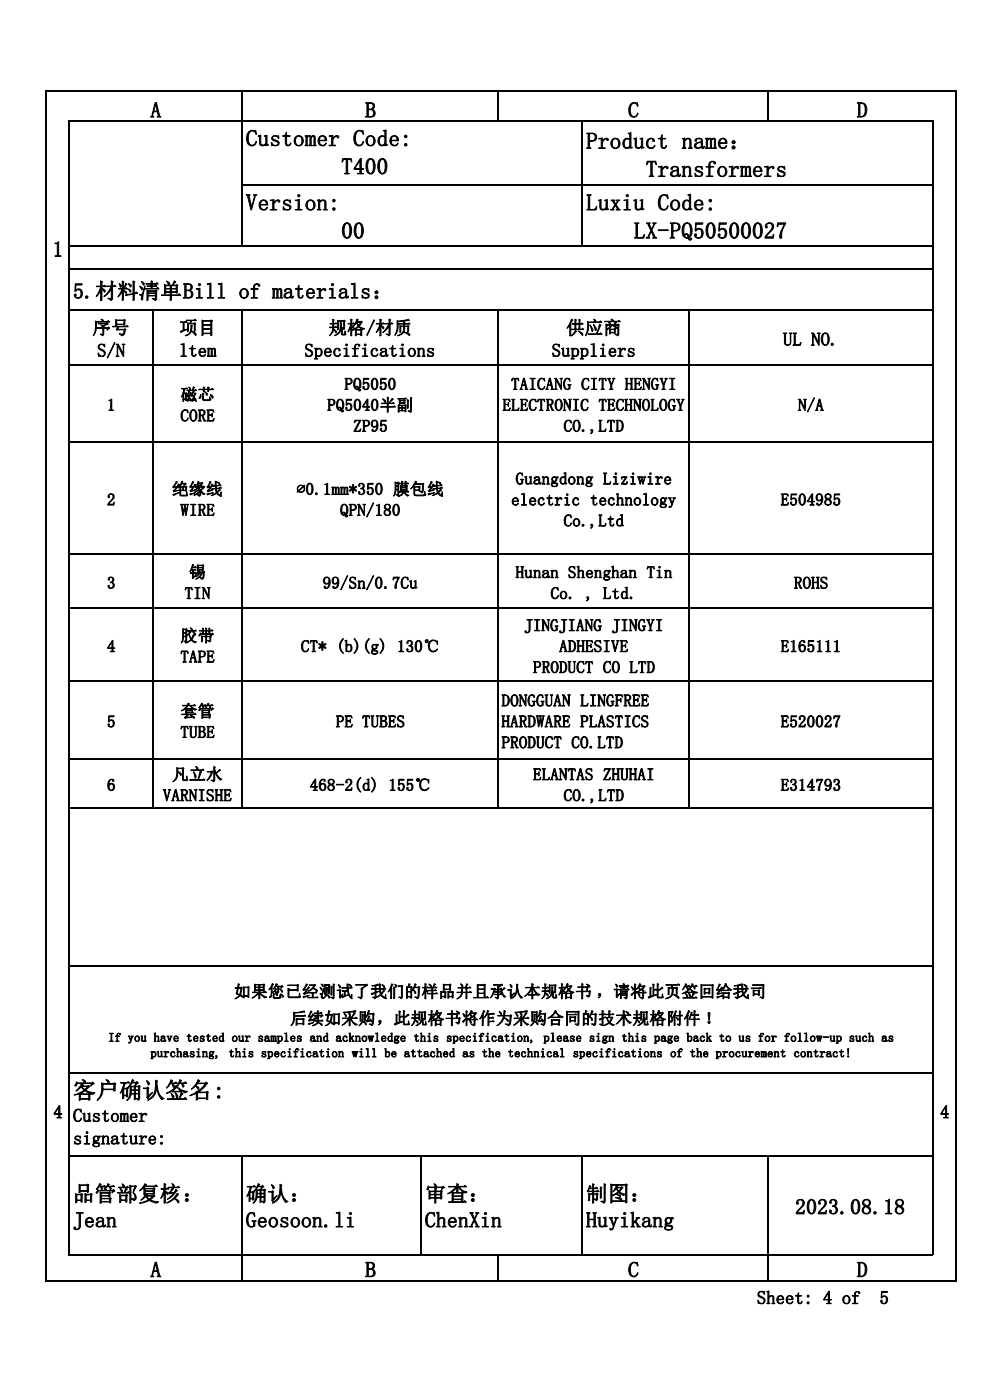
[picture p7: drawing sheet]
<svg xmlns="http://www.w3.org/2000/svg" width="210mm" height="297mm" viewBox="0 0 210 297" stroke-linecap="round" stroke-linejoin="round" font-family="sans-serif">
<defs><g id="words">
<g font-size="4.9">
<text x="52.2" y="31">Customer Code:</text>
<text x="124.3" y="31.6">Product name：</text>
<text x="72.4" y="37">T400</text>
<text x="137" y="37.5">Transformers</text>
<text x="52.2" y="44.6">Version:</text>
<text x="124.3" y="44.6">Luxiu Code:</text>
<text x="72.4" y="50.6">00</text>
<text x="134.5" y="50.6">LX-PQ50500027</text>
<text x="15.5" y="233">客户确认签名:</text>
</g>
<g font-size="4.6">
<text x="31.9" y="24.9">A</text>
<text x="77.5" y="24.9">B</text>
<text x="133.2" y="24.9">C</text>
<text x="181.7" y="24.9">D</text>
<text x="11.1" y="54.5">1</text>
<text x="15.5" y="63.3">5.材料清单Bill of materials：</text>
<text x="15.5" y="254.8">品管部复核：</text>
<text x="52.2" y="254.8">确认：</text>
<text x="90.1" y="254.8">审查：</text>
<text x="124.3" y="254.8">制图：</text>
<text x="168.7" y="257.6">2023.08.18</text>
<text x="15.5" y="260.4">Jean</text>
<text x="52.2" y="260.4">Geosoon.li</text>
<text x="90.1" y="260.4">ChenXin</text>
<text x="124.3" y="260.4">Huyikang</text>
<text x="31.9" y="270.9">A</text>
<text x="77.5" y="270.9">B</text>
<text x="133.2" y="270.9">C</text>
<text x="181.7" y="270.9">D</text>
</g>
<g font-size="3.9">
<text x="19.6" y="70.9">序号</text>
<text x="38" y="70.9">项目</text>
<text x="69.7" y="70.9">规格/材质</text>
<text x="120.1" y="70.9">供应商</text>
<text x="20.6" y="75.7">S/N</text>
<text x="38" y="75.7">ltem</text>
<text x="64.6" y="75.7">Specifications</text>
<text x="117" y="75.7">Suppliers</text>
<text x="166.1" y="73.3">UL NO.</text>
<text x="11.3" y="237.2">4</text>
<text x="15.5" y="238">Customer</text>
<text x="199.4" y="237.2">4</text>
<text x="15.5" y="242.8">signature:</text>
<text x="160.6" y="276.6">Sheet: 4 of</text>
<text x="186.6" y="276.6">5</text>
</g>
<g font-size="3.6">
<text x="73.1" y="82.7">PQ5050</text>
<text x="108.4" y="82.7">TAICANG CITY HENGYI</text>
<text x="22.7" y="87.1">1</text>
<text x="38.3" y="89.4">CORE</text>
<text x="38.3" y="84.9">磁芯</text>
<text x="69.4" y="87.1">PQ5040半副</text>
<text x="106.6" y="87.1">ELECTRONIC TECHNOLOGY</text>
<text x="169.3" y="87.1">N/A</text>
<text x="74.9" y="91.6">ZP95</text>
<text x="119.6" y="91.6">CO.,LTD</text>
<text x="22.7" y="107.2">2</text>
<text x="36.5" y="105">绝缘线</text>
<text x="62.9" y="105">∅0.1mm*350 膜包线</text>
<text x="108.4" y="107.2">electric technology</text>
<text x="109.4" y="102.8">Guangdong Liziwire</text>
<text x="165.6" y="107.2">E504985</text>
<text x="38.3" y="109.4">WIRE</text>
<text x="72.1" y="109.4">QPN/180</text>
<text x="119.6" y="111.7">Co.,Ltd</text>
<text x="22.7" y="124.9">3</text>
<text x="40.1" y="122.6">锡</text>
<text x="68.5" y="124.9">99/Sn/0.7Cu</text>
<text x="109.4" y="122.6">Hunan Shenghan Tin</text>
<text x="168.4" y="124.9">ROHS</text>
<text x="39.2" y="127.1">TIN</text>
<text x="116.8" y="127.1">Co. , Ltd.</text>
<text x="38.3" y="136.1">胶带</text>
<text x="111.2" y="133.9">JINGJIANG JINGYI</text>
<text x="22.7" y="138.3">4</text>
<text x="38.3" y="140.5">TAPE</text>
<text x="63.8" y="138.3">CT* (b)(g) 130℃</text>
<text x="113.1" y="142.8">PRODUCT CO LTD</text>
<text x="118.6" y="138.3">ADHESIVE</text>
<text x="165.6" y="138.3">E165111</text>
<text x="106.4" y="149.8">DONGGUAN LINGFREE</text>
<text x="22.7" y="154.3">5</text>
<text x="38.3" y="152.1">套管</text>
<text x="71.2" y="154.3">PE TUBES</text>
<text x="106.4" y="154.3">HARDWARE PLASTICS</text>
<text x="165.6" y="154.3">E520027</text>
<text x="38.3" y="156.5">TUBE</text>
<text x="106.4" y="158.7">PRODUCT CO.LTD</text>
<text x="22.7" y="167.7">6</text>
<text x="36.5" y="165.5">凡立水</text>
<text x="65.7" y="167.7">468-2(d) 155℃</text>
<text x="113.1" y="165.5">ELANTAS ZHUHAI</text>
<text x="165.6" y="167.7">E314793</text>
<text x="34.5" y="169.9">VARNISHE</text>
<text x="119.6" y="169.9">CO.,LTD</text>
<text x="49.6" y="211.6">如果您已经测试了我们的样品并且承认本规格书 ，请将此页签回给我司</text>
<text x="61.6" y="217.3">后续如采购，此规格书将作为采购合同的技术规格附件 ！</text>
</g>
<g font-size="2.6">
<text x="23" y="221">If you have tested our samples and acknowledge this specification, please sign this page back to us for follow-up such as</text>
<text x="31.9" y="224.3">purchasing, this specification will be attached as the technical specifications of the procurement contract!</text>
</g>
</g></defs>
<g fill="none" stroke="#000" stroke-width=".3">
<path d="M9.6 19.4h193.3M9.7 19.2v252.6M51.3 19.2v33.1M105.7 19.2v6.6M162.8 19.2v6.6M202.7 19.2v252.6M14.5 25.7h183.5M14.6 25.5v240.8M51.1 39.3h146.9M123.5 25.5v26.8M197.8 25.5v240.8M14.5 52.2h183.5"/>
<path d="M14.5 57h183.5M14.5 65.7h183.5M14.5 77.5h183.5M32.4 65.6v106M51.3 65.6v106M105.7 65.6v106M146.1 65.6v106M14.5 93.7h183.5M14.5 117.6h183.5M14.5 129.1h183.5M14.5 144.5h183.5M14.5 161h183.5"/>
<path d="M14.5 171.4h183.5M14.5 205h183.5M14.5 227.6h183.5M14.5 245.1h183.5M51.3 245v26.8M89.2 245v21.3M123.5 245v21.3M162.8 245v26.8M9.6 271.7h193.3M14.5 266.1h183.5M105.7 266v5.8"/>
</g>
<use href="#words"/>
</svg>
